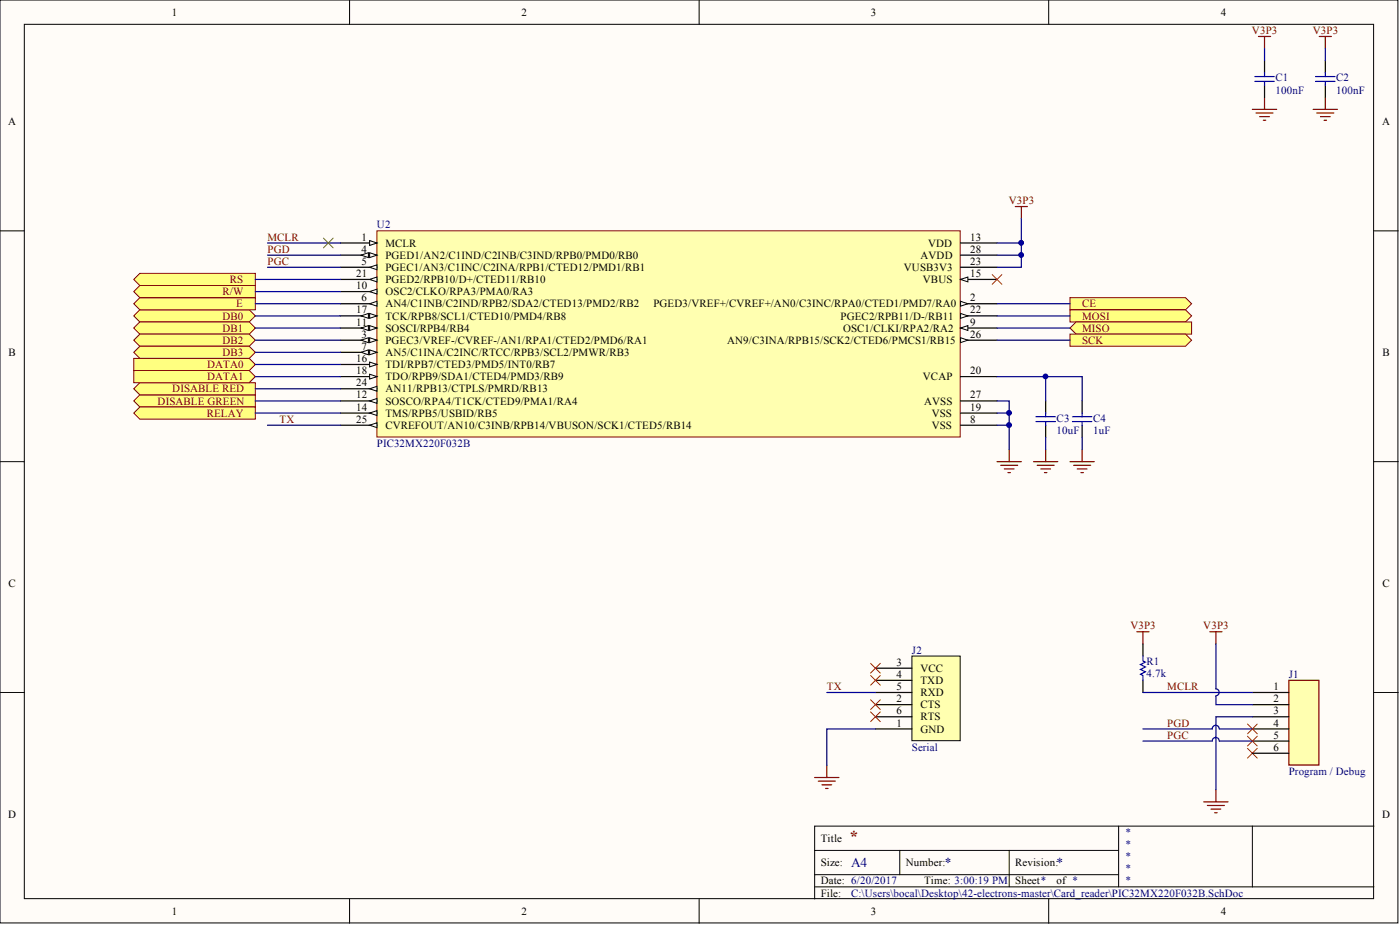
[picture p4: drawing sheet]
<svg xmlns="http://www.w3.org/2000/svg" width="292mm" height="193mm" viewBox="0 0 292 193" stroke-linecap="round" stroke-linejoin="round" font-family="sans-serif">
<defs><g id="words">
<text font-size="3.5" fill="#800000" x="177.1" y="175.6">*</text>
<g font-size="2.8" fill="#000080">
<text x="177.6" y="180.9">A4</text>
<text x="197.1" y="180.9">*</text>
<text x="220.5" y="180.9">*</text>
</g>
<g font-size="2.3">
<text x="35.9" y="3.3">1</text>
<text x="108.8" y="3.3">2</text>
<text x="181.7" y="3.3">3</text>
<text x="254.7" y="3.3">4</text>
<text x="1.7" y="26.1">A</text>
<text x="288.4" y="26.1">A</text>
<text x="75.4" y="50.2">1</text>
<text x="75.4" y="52.7">4</text>
<text x="80.4" y="51.5">MCLR</text>
<text x="80.4" y="54">PGED1/AN2/C1IND/C2INB/C3IND/RPB0/PMD0/RB0</text>
<text x="192" y="54">AVDD</text>
<text x="193.6" y="51.5">VDD</text>
<text x="202.4" y="50.2">13</text>
<text x="202.4" y="52.7">28</text>
<text x="74.3" y="57.8">21</text>
<text x="75.4" y="55.3">5</text>
<text x="80.4" y="56.5">PGEC1/AN3/C1INC/C2INA/RPB1/CTED12/PMD1/RB1</text>
<text x="80.4" y="59.1">PGED2/RPB10/D+/CTED11/RB10</text>
<text x="188.6" y="56.5">VUSB3V3</text>
<text x="192.5" y="59.1">VBUS</text>
<text x="202.4" y="57.8">15</text>
<text x="202.4" y="55.3">23</text>
<text x="74.3" y="60.3">10</text>
<text x="74.3" y="65.4">17</text>
<text x="75.4" y="62.9">6</text>
<text x="80.4" y="64.1">AN4/C1INB/C2IND/RPB2/SDA2/CTED13/PMD2/RB2</text>
<text x="80.4" y="61.6">OSC2/CLKO/RPA3/PMA0/RA3</text>
<text x="136.3" y="64.1">PGED3/VREF+/CVREF+/AN0/C3INC/RPA0/CTED1/PMD7/RA0</text>
<text x="202.4" y="62.9">2</text>
<text x="202.4" y="65.4">22</text>
<text x="74.3" y="67.9">11</text>
<text x="75.4" y="70.5">3</text>
<text x="80.4" y="71.7">PGEC3/VREF-/CVREF-/AN1/RPA1/CTED2/PMD6/RA1</text>
<text x="80.4" y="69.2">SOSCI/RPB4/RB4</text>
<text x="80.4" y="66.7">TCK/RPB8/SCL1/CTED10/PMD4/RB8</text>
<text x="151.7" y="71.7">AN9/C3INA/RPB15/SCK2/CTED6/PMCS1/RB15</text>
<text x="175.4" y="66.7">PGEC2/RPB11/D-/RB11</text>
<text x="175.9" y="69.2">OSC1/CLKI/RPA2/RA2</text>
<text x="202.4" y="67.9">9</text>
<text x="202.4" y="70.5">26</text>
<text x="1.8" y="74.3">B</text>
<text x="74.3" y="75.5">16</text>
<text x="75.4" y="73">7</text>
<text x="80.4" y="74.3">AN5/C1INA/C2INC/RTCC/RPB3/SCL2/PMWR/RB3</text>
<text x="80.4" y="76.8">TDI/RPB7/CTED3/PMD5/INT0/RB7</text>
<text x="288.4" y="74.3">B</text>
<text x="74.3" y="83.1">12</text>
<text x="74.3" y="78.1">18</text>
<text x="74.3" y="80.6">24</text>
<text x="80.4" y="79.3">TDO/RPB9/SDA1/CTED4/PMD3/RB9</text>
<text x="80.4" y="81.9">AN11/RPB13/CTPLS/PMRD/RB13</text>
<text x="192.5" y="79.3">VCAP</text>
<text x="202.4" y="78.1">20</text>
<text x="202.4" y="83.1">27</text>
<text x="74.3" y="85.7">14</text>
<text x="74.3" y="88.2">25</text>
<text x="80.4" y="84.4">SOSCO/RPA4/T1CK/CTED9/PMA1/RA4</text>
<text x="80.4" y="86.9">TMS/RPB5/USBID/RB5</text>
<text x="80.4" y="89.5">CVREFOUT/AN10/C3INB/RPB14/VBUSON/SCK1/CTED5/RB14</text>
<text x="192.8" y="84.4">AVSS</text>
<text x="194.4" y="89.5">VSS</text>
<text x="194.4" y="86.9">VSS</text>
<text x="202.4" y="88.2">8</text>
<text x="202.4" y="85.7">19</text>
<text x="1.8" y="122.4">C</text>
<text x="288.4" y="122.4">C</text>
<text x="187.1" y="138.9">3</text>
<text x="187.1" y="141.4">4</text>
<text x="187.1" y="144">5</text>
<text x="192" y="140.2">VCC</text>
<text x="192" y="142.7">TXD</text>
<text x="265.7" y="144">1</text>
<text x="187.1" y="146.5">2</text>
<text x="187.1" y="149">6</text>
<text x="192" y="147.8">CTS</text>
<text x="192" y="145.2">RXD</text>
<text x="265.7" y="146.5">2</text>
<text x="265.7" y="149">3</text>
<text x="187.1" y="151.6">1</text>
<text x="192" y="150.3">RTS</text>
<text x="192" y="152.8">GND</text>
<text x="265.7" y="151.6">4</text>
<text x="265.7" y="154.1">5</text>
<text x="265.7" y="156.6">6</text>
<text x="1.7" y="170.6">D</text>
<text x="288.4" y="170.6">D</text>
<text x="171.2" y="175.6">Title</text>
<text x="171.2" y="180.7">Size:</text>
<text x="171.2" y="184.5">Date: 6/20/2017</text>
<text x="189" y="180.7">Number:</text>
<text x="192.8" y="184.5">Time: 3:00:19 PM</text>
<text x="211.8" y="180.7">Revision:</text>
<text x="211.8" y="184.5">Sheet*</text>
<text x="220.5" y="184.5">of *</text>
<text x="35.9" y="190.8">1</text>
<text x="108.8" y="190.8">2</text>
<text x="171.2" y="187">File:</text>
<text x="181.7" y="190.8">3</text>
<text x="254.7" y="190.8">4</text>
</g>
<g font-size="2.3" fill="#800000">
<text x="261.2" y="7.1">V3P3</text>
<text x="273.9" y="7.1">V3P3</text>
<text x="210.5" y="42.6">V3P3</text>
<text x="55.8" y="52.7">PGD</text>
<text x="55.8" y="50.2">MCLR</text>
<text x="47.9" y="59.1">RS</text>
<text x="55.8" y="55.3">PGC</text>
<text x="46.4" y="61.6">R/W</text>
<text x="49.3" y="64.1">E</text>
<text x="225.8" y="64.1">CE</text>
<text x="46.4" y="66.7">DB0</text>
<text x="46.4" y="69.2">DB1</text>
<text x="46.4" y="71.7">DB2</text>
<text x="225.8" y="66.7">MOSI</text>
<text x="225.8" y="69.2">MISO</text>
<text x="225.8" y="71.7">SCK</text>
<text x="43.2" y="76.8">DATA0</text>
<text x="46.4" y="74.3">DB3</text>
<text x="35.9" y="81.9">DISABLE RED</text>
<text x="43.2" y="79.3">DATA1</text>
<text x="32.9" y="84.4">DISABLE GREEN</text>
<text x="43.1" y="86.9">RELAY</text>
<text x="58.3" y="88.2">TX</text>
<text x="235.8" y="131.3">V3P3</text>
<text x="251.1" y="131.3">V3P3</text>
<text x="172.5" y="144">TX</text>
<text x="243.5" y="144">MCLR</text>
<text x="243.5" y="151.6">PGD</text>
<text x="243.5" y="154.1">PGC</text>
</g>
<g font-size="2.3" fill="#000080">
<text x="266.1" y="17">C1</text>
<text x="278.8" y="17">C2</text>
<text x="266.1" y="19.5">100nF</text>
<text x="278.8" y="19.5">100nF</text>
<text x="78.6" y="47.7">U2</text>
<text x="220.5" y="87.9">C3</text>
<text x="228.1" y="87.9">C4</text>
<text x="78.6" y="93.3">PIC32MX220F032B</text>
<text x="220.5" y="90.5">10uF</text>
<text x="228.1" y="90.5">1uF</text>
<text x="190.3" y="136.4">J2</text>
<text x="239.2" y="138.6">R1</text>
<text x="239.2" y="141.2">4.7k</text>
<text x="268.9" y="141.4">J1</text>
<text x="190.3" y="156.6">Serial</text>
<text x="268.9" y="161.7">Program / Debug</text>
<text x="234.7" y="174.4">*</text>
<text x="234.7" y="176.9">*</text>
<text x="234.7" y="179.4">*</text>
<text x="234.7" y="182">*</text>
<text x="234.7" y="184.5">*</text>
<text x="177.6" y="187">C:\Users\bocal\Desktop\42-electrons-master\Card_reader\PIC32MX220F032B.SchDoc</text>
</g>
</g></defs>
<g fill="#fffcf8" stroke="#000" stroke-width=".21">
<path d="M0 0h291.7v192.5h-291.7z"/>
<path d="M5.1 5.1h281.5v182.4h-281.5z"/>
</g>
<g fill="none" stroke="#000" stroke-width=".21">
<path d="M72.9 0v5.1M145.9 0v5.1M218.8 0v5.1M0 48.2h5.1M286.7 48.2h5M0 96.3h5.1M286.7 96.3h5M0 144.5h5.1M286.7 144.5h5M170 177.4h63.4M187.7 177.4v5.1M210.6 177.4v7.6"/>
<path d="M233.4 172.3v12.7M261.3 172.3h-91.3v15.2M286.7 172.3h-25.4v12.7M72.9 187.5v5.1M145.9 187.5v5.1M170 185h116.7M170 182.5h63.4M218.8 187.5v5.1"/>
</g>
<g fill="none" stroke="#800000" stroke-width=".25">
<path d="M262.6 7.6h2.5M263.8 7.6v2.5M275.3 7.6h2.5M276.5 7.6v2.5M261.3 22.8h5.1M262.1 23.6h3.5M262.8 24.3h2M263.6 25.1h.5M263.8 20.3v2.5M274 22.8h5.1M274.7 23.6h3.6M275.5 24.3h2"/>
<path d="M276.3 25.1h.5M276.5 20.3v2.5M237.2 131.8h2.5M238.5 131.8v2.5M252.4 131.8h2.6M253.7 131.8v2.5M251.2 167.3h5M251.9 168h3.6M252.7 168.8h2M253.4 169.6h.5M253.7 164.7v2.6"/>
</g>
<path d="M263.8 12.7v2.5M263.8 17.7v2.6M276.5 12.7v2.5M276.5 17.7v2.6M238.5 134.3v2.6M238.5 141.9v2.6" fill="none" stroke="#000" stroke-width=".25"/>
<path d="M261.8 16h4.1M261.8 17h4.1M263.8 15.2v.8M263.8 17v.7M274.5 16h4M274.5 17h4M276.5 15.2v.8M276.5 17v.7M238.5 136.9v1l.5 .2-1 .5 1 .5-1 .5 1 .6-1 .5 .5 .2v1" fill="none" stroke="#00f" stroke-width=".25"/>
<path d="M260.3 156.1l2 2M262.3 156.1l-2 2" fill="none" stroke="#f00" stroke-width=".21"/>
<path d="M268.9 141.9h6.3v17.7h-6.3z" fill="#ffffb0" stroke="#800000" stroke-width=".25"/>
<path d="M218.2 83.6v2.6M218.2 88.7v2.5M225.8 83.6v2.6M225.8 88.7v2.5M261.3 144.5h7.6M261.3 147h7.6M261.3 149.5h7.6M261.3 152.1h7.6M261.3 154.6h7.6M261.3 157.1h7.6" fill="none" stroke="#000" stroke-width=".25"/>
<path d="M260.3 151.1l2 2M260.3 153.6l2 2M262.3 151.1l-2 2M262.3 153.6l-2 2" fill="none" stroke="#f00" stroke-width=".21"/>
<g fill="none" stroke="#800000" stroke-width=".25">
<path d="M211.8 43.1h2.6M213.1 43.1v2.5M208 96.3h5.1M208.8 97.1h3.5M209.5 97.8h2.1M210.3 98.6h.5M210.6 93.8v2.5M215.6 96.3h5.1M216.4 97.1h3.5M217.2 97.8h2M217.9 98.6h.5M218.2 93.8v2.5"/>
<path d="M223.2 96.3h5.1M224 97.1h3.6M224.8 97.8h2M225.5 98.6h.5M225.8 93.8v2.5M172.5 159.7v2.5M170 162.2h5M170.7 163h3.6M171.5 163.7h2M172.3 164.5h.5"/>
</g>
<path d="M216.1 87.9h4.1M216.1 86.9h4.1M218.2 86.2v.7M218.2 87.9v.8M223.8 87.9h4M223.8 86.9h4M225.8 86.2v.7M225.8 87.9v.8" fill="none" stroke="#00f" stroke-width=".25"/>
<g fill="#ffff80" stroke="#800000" stroke-width=".21">
<path d="M27.9 83.6l1.3-1.2h24.1v2.5h-24.1z" fill-rule="evenodd"/>
<path d="M27.9 81.1l1.3-1.3h24.1v2.6h-24.1z" fill-rule="evenodd"/>
<path d="M27.9 65.9l1.3-1.3h22.8l1.3 1.3-1.3 1.3h-22.8z" fill-rule="evenodd"/>
<path d="M27.9 68.4l1.3-1.2h22.8l1.3 1.2-1.3 1.3h-22.8z" fill-rule="evenodd"/>
<path d="M27.9 77.3h24.1l1.3 1.3-1.3 1.2h-24.1z" fill-rule="evenodd"/>
</g>
<path d="M78.6 48.2h121.7v43h-121.7z" fill="#ffffb0" stroke="#800000" stroke-width=".21"/>
<path d="M71 50.7h7.6" fill="none" stroke="#000" stroke-width=".25"/>
<path d="M77.1 50.2l1.5 .5-1.5 .5z" fill="#fffcf8" stroke="#000" stroke-width=".21"/>
<path d="M200.4 63.4h7.6" fill="none" stroke="#000" stroke-width=".25"/>
<path d="M200.4 62.9l1.5 .5-1.5 .5z" fill="#fffcf8" stroke="#000" stroke-width=".21"/>
<path d="M71 71h7.6" fill="none" stroke="#000" stroke-width=".25"/>
<g fill="#fffcf8" stroke="#000" stroke-width=".21">
<path d="M77.1 70.5l1.5 .5-1.5 .5z"/>
<path d="M75.3 71l1.6-.5v1z"/>
</g>
<path d="M71 53.2h7.6" fill="none" stroke="#000" stroke-width=".25"/>
<g fill="#fffcf8" stroke="#000" stroke-width=".21">
<path d="M77.1 52.7l1.5 .5-1.5 .5z"/>
<path d="M75.3 53.2l1.6-.5v1z"/>
</g>
<path d="M71 55.8h7.6" fill="none" stroke="#000" stroke-width=".25"/>
<path d="M77.1 55.8l1.5-.5v1z" fill="#fffcf8" stroke="#000" stroke-width=".21"/>
<path d="M71 63.4h7.6" fill="none" stroke="#000" stroke-width=".25"/>
<path d="M77.1 63.4l1.5-.5v1z" fill="#fffcf8" stroke="#000" stroke-width=".21"/>
<path d="M71 73.5h7.6" fill="none" stroke="#000" stroke-width=".25"/>
<g fill="#fffcf8" stroke="#000" stroke-width=".21">
<path d="M77.1 73l1.5 .5-1.5 .5z"/>
<path d="M75.3 73.5l1.6-.5v1z"/>
</g>
<path d="M200.4 68.4h7.6M200.4 88.7h7.6" fill="none" stroke="#000" stroke-width=".25"/>
<path d="M200.4 68.4l1.5-.5v1z" fill="#fffcf8" stroke="#000" stroke-width=".21"/>
<path d="M71 60.8h7.6" fill="none" stroke="#000" stroke-width=".25"/>
<path d="M77.1 60.8l1.5-.5v1z" fill="#fffcf8" stroke="#000" stroke-width=".21"/>
<path d="M71 68.4h7.6" fill="none" stroke="#000" stroke-width=".25"/>
<g fill="#fffcf8" stroke="#000" stroke-width=".21">
<path d="M77.1 67.9l1.5 .5-1.5 .5z"/>
<path d="M75.3 68.4l1.6-.5v1z"/>
</g>
<path d="M71 83.6h7.6" fill="none" stroke="#000" stroke-width=".25"/>
<path d="M77.1 83.6l1.5-.5v1z" fill="#fffcf8" stroke="#000" stroke-width=".21"/>
<path d="M200.4 50.7h7.6M71 86.2h7.6" fill="none" stroke="#000" stroke-width=".25"/>
<path d="M77.1 86.2l1.5-.5v1z" fill="#fffcf8" stroke="#000" stroke-width=".21"/>
<path d="M200.4 58.3h7.6" fill="none" stroke="#000" stroke-width=".25"/>
<path d="M200.4 58.3l1.5-.5v1z" fill="#fffcf8" stroke="#000" stroke-width=".21"/>
<path d="M71 76h7.6" fill="none" stroke="#000" stroke-width=".25"/>
<path d="M77.1 75.5l1.5 .5-1.5 .5z" fill="#fffcf8" stroke="#000" stroke-width=".21"/>
<path d="M71 65.9h7.6" fill="none" stroke="#000" stroke-width=".25"/>
<g fill="#fffcf8" stroke="#000" stroke-width=".21">
<path d="M77.1 65.4l1.5 .5-1.5 .5z"/>
<path d="M75.3 65.9l1.6-.5v1z"/>
</g>
<path d="M71 78.6h7.6" fill="none" stroke="#000" stroke-width=".25"/>
<path d="M77.1 78.1l1.5 .5-1.5 .5z" fill="#fffcf8" stroke="#000" stroke-width=".21"/>
<path d="M71 58.3h7.6M200.4 78.6h7.6M200.4 86.2h7.6" fill="none" stroke="#000" stroke-width=".25"/>
<path d="M77.1 58.3l1.5-.5v1z" fill="#fffcf8" stroke="#000" stroke-width=".21"/>
<path d="M200.4 65.9h7.6" fill="none" stroke="#000" stroke-width=".25"/>
<path d="M200.4 65.4l1.5 .5-1.5 .5z" fill="#fffcf8" stroke="#000" stroke-width=".21"/>
<path d="M200.4 55.8h7.6M71 81.1h7.6" fill="none" stroke="#000" stroke-width=".25"/>
<path d="M77.1 81.1l1.5-.5v1z" fill="#fffcf8" stroke="#000" stroke-width=".21"/>
<path d="M71 88.7h7.6" fill="none" stroke="#000" stroke-width=".25"/>
<path d="M77.1 88.7l1.5-.5v1z" fill="#fffcf8" stroke="#000" stroke-width=".21"/>
<path d="M200.4 71h7.6" fill="none" stroke="#000" stroke-width=".25"/>
<path d="M200.4 70.5l1.5 .5-1.5 .5z" fill="#fffcf8" stroke="#000" stroke-width=".21"/>
<path d="M200.4 53.2h7.6M200.4 83.6h7.6" fill="none" stroke="#000" stroke-width=".25"/>
<path d="M190.3 136.9h10v17.6h-10z" fill="#ffffb0" stroke="#000" stroke-width=".21"/>
<path d="M182.7 139.4h7.6M182.7 147h7.6M182.7 141.9h7.6M182.7 144.5h7.6M182.7 149.5h7.6M182.7 152.1h7.6" fill="none" stroke="#000" stroke-width=".25"/>
<path d="M181.6 138.4l2.1 2M183.7 138.4l-2.1 2M181.6 148.5l2.1 2M181.6 146l2.1 2M183.7 148.5l-2.1 2M183.7 146l-2.1 2" fill="none" stroke="#f00" stroke-width=".21"/>
<g fill="#ffff80" stroke="#800000" stroke-width=".21">
<path d="M27.9 71l1.3-1.3h22.8l1.3 1.3-1.3 1.2h-22.8z" fill-rule="evenodd"/>
<path d="M27.9 73.5l1.3-1.3h22.8l1.3 1.3-1.3 1.3h-22.8z" fill-rule="evenodd"/>
<path d="M27.9 74.8h24.1l1.3 1.2-1.3 1.3h-24.1z" fill-rule="evenodd"/>
<path d="M27.9 63.4l1.3-1.3h24.1v2.5h-24.1z" fill-rule="evenodd"/>
<path d="M27.9 58.3l1.3-1.3h24.1v2.6h-24.1z" fill-rule="evenodd"/>
<path d="M27.9 60.8l1.3-1.2h24.1v2.5h-24.1z" fill-rule="evenodd"/>
<path d="M223.2 62.1h24.1l1.3 1.3-1.3 1.2h-24.1z" fill-rule="evenodd"/>
<path d="M223.2 64.6h24.1l1.3 1.3-1.3 1.3h-24.1z" fill-rule="evenodd"/>
<path d="M223.2 68.4l1.3-1.2h24.1v2.5h-24.1z" fill-rule="evenodd"/>
<path d="M223.2 69.7h24.1l1.3 1.3-1.3 1.2h-24.1z" fill-rule="evenodd"/>
</g>
<path d="M207 57.3l2 2M209 57.3l-2 2M181.6 140.9l2.1 2M183.7 140.9l-2.1 2" fill="none" stroke="#f00" stroke-width=".21"/>
<path d="M27.9 86.2l1.3-1.3h24.1v2.5h-24.1z" fill-rule="evenodd" fill="#ffff80" stroke="#800000" stroke-width=".21"/>
<g fill="none" stroke="#000080" stroke-width=".25">
<path d="M263.8 10.1v2.6M276.5 10.1v2.6M53.3 58.3h17.7M55.8 50.7h15.2M55.8 53.2h15.2M55.8 55.8h15.2M208 53.2h5.1M213.1 45.6v5.1h-5.1M213.1 50.7v5.1h-5.1M53.3 60.8h17.7M53.3 63.4h17.7M53.3 68.4h17.7"/>
<path d="M53.3 71h17.7M53.3 73.5h17.7M53.3 65.9h17.7M53.3 78.6h17.7M53.3 76h17.7M208 78.6h17.8v5M208 63.4h15.2M208 68.4h15.2M208 71h15.2M208 65.9h15.2M218.2 78.6v5M53.3 86.2h17.7"/>
<path d="M53.3 81.1h17.7M53.3 83.6h17.7M55.8 88.7h15.2M208 83.6h2.6v10.2M208 86.2h2.6M208 88.7h2.6M218.2 91.2v2.6M225.8 91.2v2.6M253.7 134.3v9.4a.72 .72 0 0 1 .7 .7 .72 .72 0 0 1-.7 .7M172.5 144.5h10.2M182.7 152.1h-10.2v7.6M238.5 144.5h22.8"/>
<path d="M253.7 145.2v1.8h7.6M254.4 152.1a.72 .72 0 0 0-.8-.8 .72 .72 0 0 0-.7 .8h-14.4M254.4 154.6a.72 .72 0 0 0-.8-.8 .72 .72 0 0 0-.7 .8h-14.4M254.4 152.1h6.9M254.4 154.6h6.9M261.3 149.5h-7.6v15.2"/>
</g>
<g fill="#000080" stroke="#000080" stroke-width=".21">
<circle cx="218.1" cy="78.5" r=".47"/>
<circle cx="210.5" cy="86.1" r=".47"/>
<circle cx="210.5" cy="88.7" r=".47"/>
<circle cx="213.1" cy="50.7" r=".47"/>
<circle cx="213.1" cy="53.2" r=".47"/>
</g>
<path d="M67.5 49.7l2 2M69.5 49.7l-2 2" fill="none" stroke="#0f0" stroke-width=".21"/>
<use href="#words"/>
</svg>
